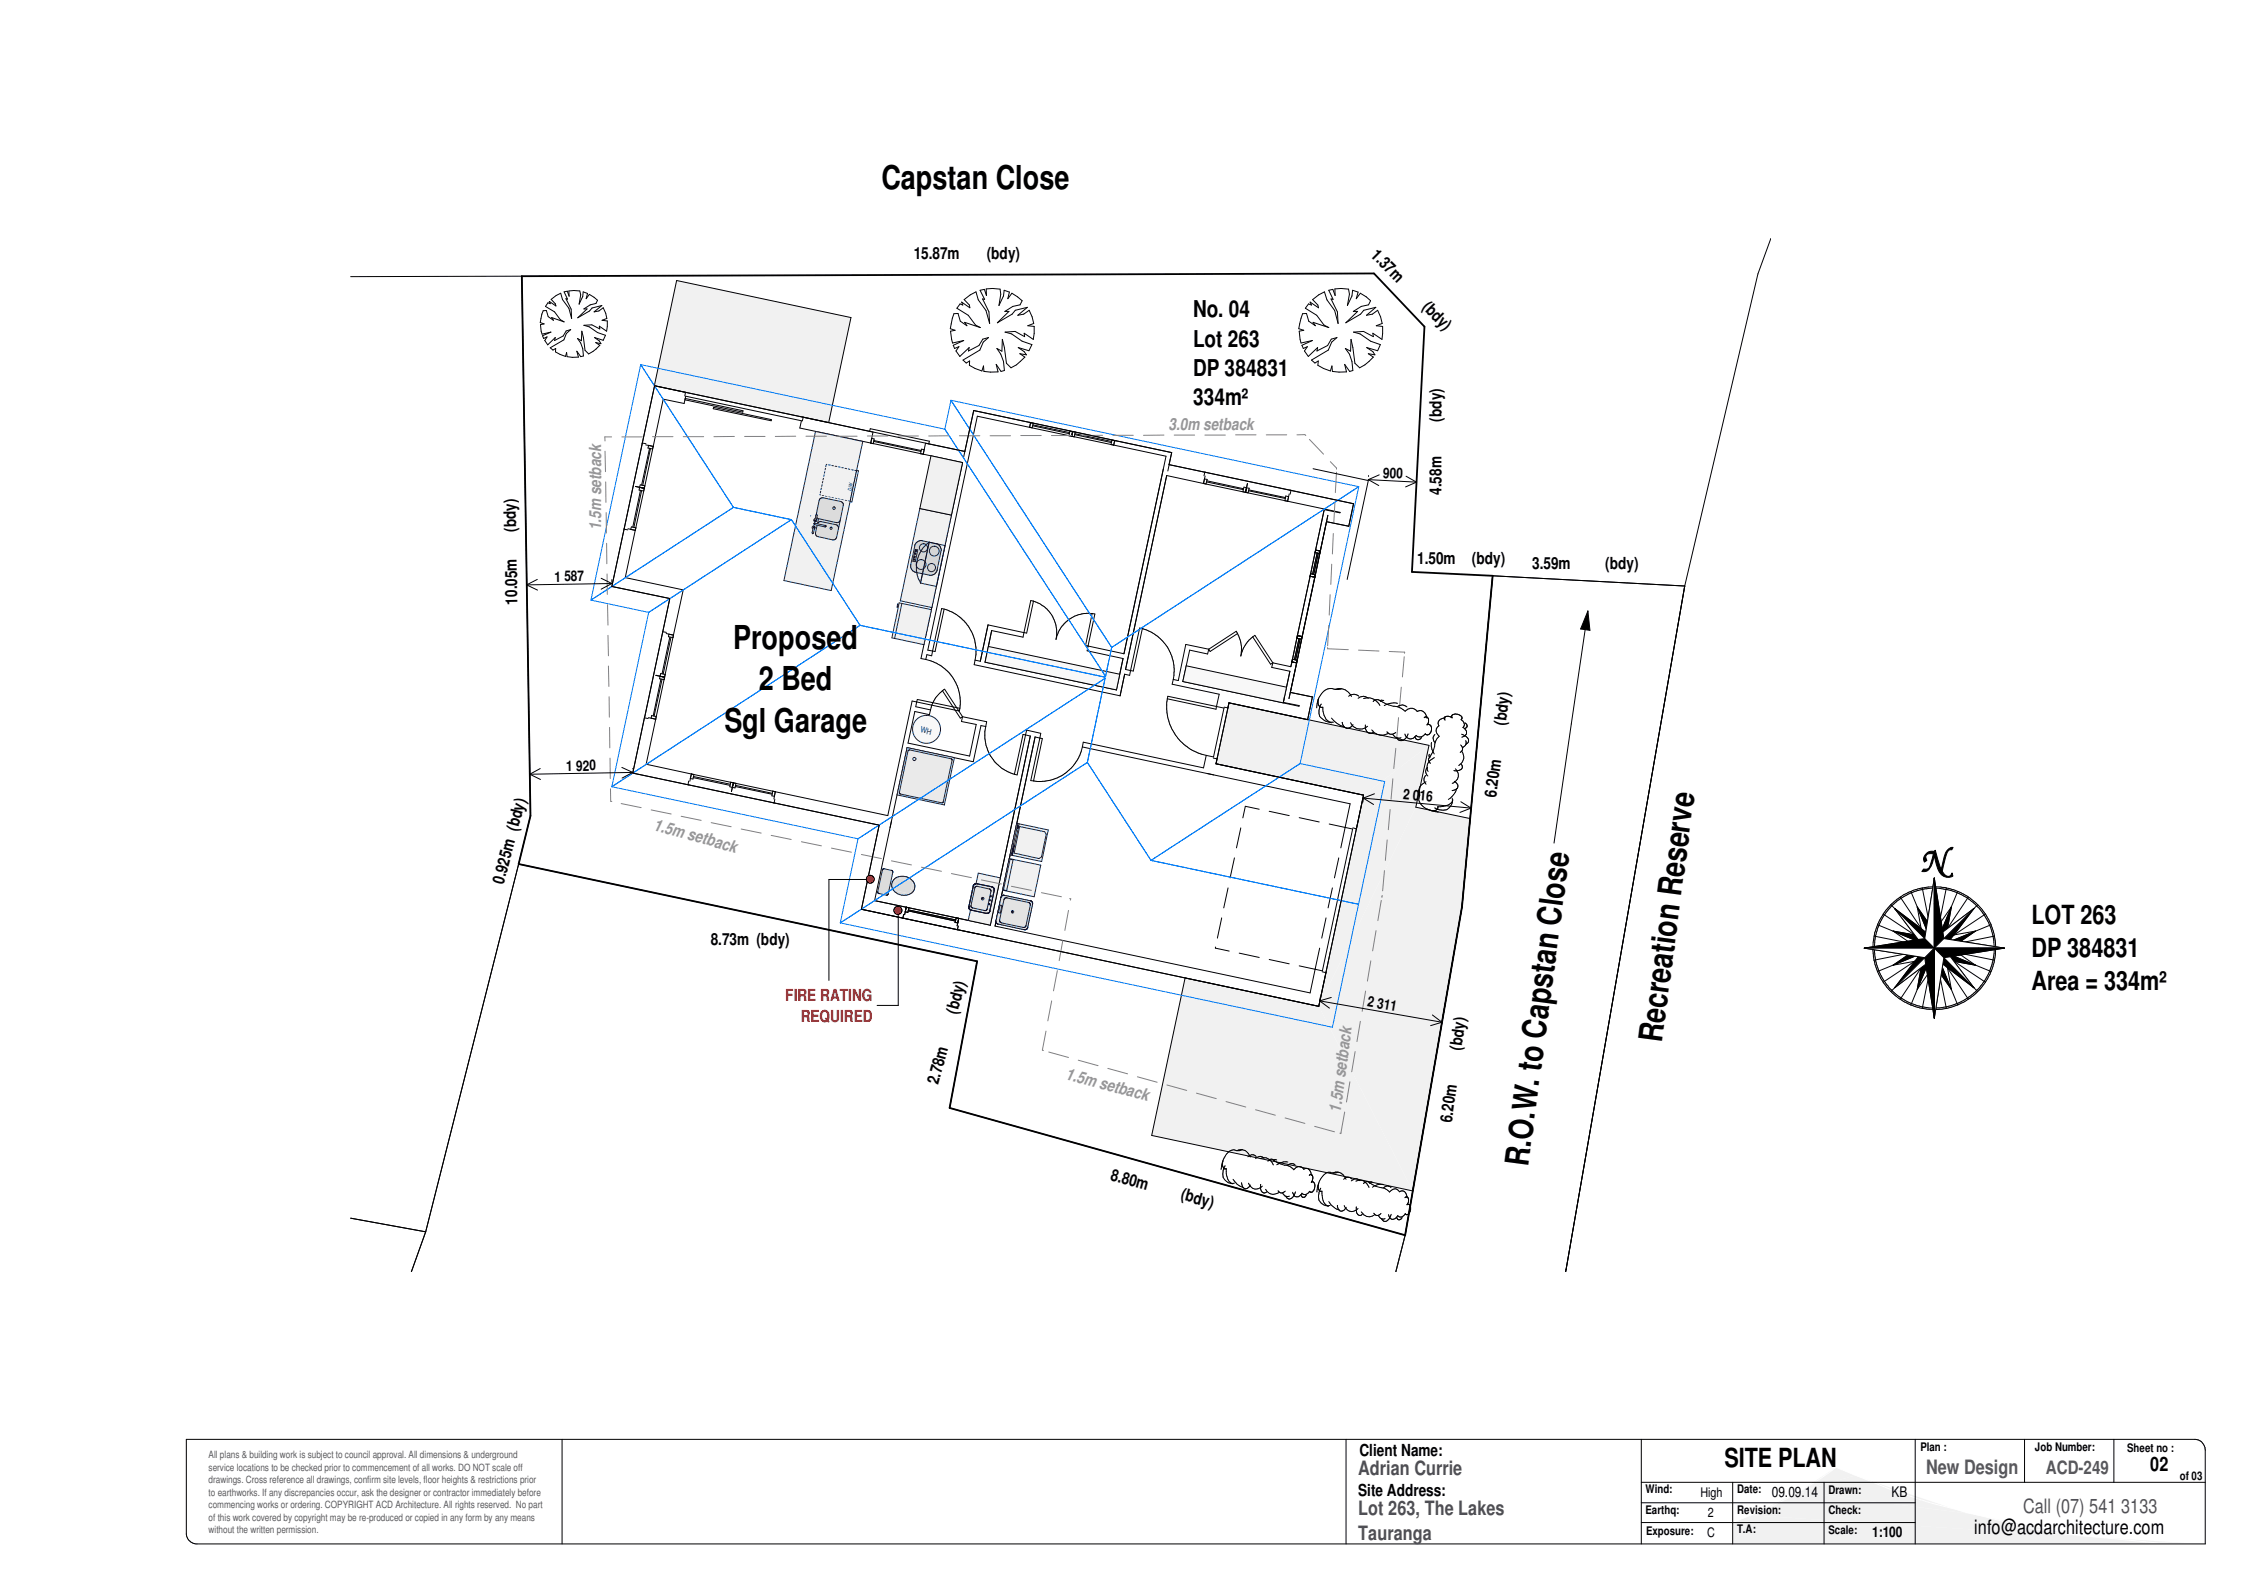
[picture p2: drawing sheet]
<svg xmlns="http://www.w3.org/2000/svg" width="420mm" height="297mm" viewBox="0 0 420 297" stroke-linecap="round" stroke-linejoin="round" font-family="sans-serif">
<defs><g id="words">
<text font-size="6.6" x="357.7" y="162.3">N</text>
<g font-size="6.1">
<text x="164.2" y="35.2">Capstan Close</text>
<text x="136.6" y="120.8">Proposed</text>
<text x="141.3" y="128.6">2 Bed</text>
<text x="134.9" y="136.3">Sgl Garage</text>
<text x="309.5" y="194.3" transform="rotate(-83 309.5 194.3)">Recreation Reserve</text>
<text x="284.6" y="217.4" transform="rotate(-83 284.6 217.4)">R.O.W. to Capstan Close</text>
</g>
<g font-size="4.9">
<text x="378.3" y="172">LOT 263</text>
<text x="378.3" y="178.3">DP 384831</text>
<text x="378.3" y="184.4">Area = 334m²</text>
<text x="321.2" y="273.3">SITE PLAN</text>
</g>
<g font-size="4.3">
<text x="222.2" y="59.1">No. 04</text>
<text x="222.2" y="64.6">Lot 263</text>
<text x="222.2" y="70">DP 384831</text>
<text x="222.2" y="75.4">334m²</text>
</g>
<g font-size="3.7" fill="#505050">
<text x="253" y="274.7">Adrian Currie</text>
<text x="253" y="282.1">Lot 263, The Lakes</text>
<text x="253" y="286.8">Tauranga</text>
</g>
<text font-size="3.7" fill="#585858" x="358.7" y="274.5">New Design</text>
<g font-size="3.7">
<text x="400.5" y="273.9">02</text>
<text x="367.7" y="285.7">info@acdarchitecture.com</text>
</g>
<text font-size="3.7" fill="#535353" x="376.8" y="281.8">Call (07) 541 3133</text>
<text font-size="3.4" fill="#585858" x="381" y="274.6">ACD-249</text>
<g font-size="3.1">
<text x="255.1" y="47.7" transform="rotate(45 255.1 47.7)">1.37m</text>
<text x="170.2" y="48.2">15.87m</text>
<text x="183.8" y="48.2">(bdy)</text>
<text x="264.7" y="57.3" transform="rotate(45 264.7 57.3)">(bdy)</text>
<text x="268.5" y="78.5" transform="rotate(-90 268.5 78.5)">(bdy)</text>
<text x="268.5" y="92.2" transform="rotate(-90 268.5 92.2)">4.58m</text>
<text x="96.1" y="99" transform="rotate(-91 96.1 99)">(bdy)</text>
<text x="263.9" y="104.9">1.50m</text>
<text x="274.1" y="104.9">(bdy)</text>
<text x="285.4" y="106">3.59m</text>
<text x="298.9" y="106">(bdy)</text>
<text x="96.4" y="112.6" transform="rotate(-91 96.4 112.6)">10.05m</text>
<text x="280.4" y="135.1" transform="rotate(-83 280.4 135.1)">(bdy)</text>
<text x="278.6" y="148.6" transform="rotate(-83 278.6 148.6)">6.20m</text>
<text x="93.8" y="164.8" transform="rotate(-75 93.8 164.8)">0.925m (bdy)</text>
<text x="132.4" y="175.9">8.73m (bdy)</text>
<text x="178.3" y="189" transform="rotate(-75 178.3 189)">(bdy)</text>
<text x="272.1" y="195.7" transform="rotate(-83 272.1 195.7)">(bdy)</text>
<text x="174.7" y="202.1" transform="rotate(-75 174.7 202.1)">2.78m</text>
<text x="270.4" y="209.2" transform="rotate(-83 270.4 209.2)">6.20m</text>
<text x="206.7" y="219.8" transform="rotate(15 206.7 219.8)">8.80m</text>
<text x="219.8" y="223.3" transform="rotate(15 219.8 223.3)">(bdy)</text>
<text x="253.2" y="271.2">Client Name:</text>
<text x="252.9" y="278.6">Site Address:</text>
</g>
<g font-size="3.1" fill="#969696">
<text x="217.6" y="80.1">3.0m setback</text>
<text x="112" y="98.7" transform="rotate(-90 112 98.7)">1.5m setback</text>
<text x="121.6" y="154.6" transform="rotate(15 121.6 154.6)">1.5m setback</text>
<text x="198.3" y="200.9" transform="rotate(15 198.3 200.9)">1.5m setback</text>
<text x="249.7" y="207.2" transform="rotate(-83 249.7 207.2)">1.5m setback</text>
</g>
<g font-size="3.1" fill="#f00">
<text x="146.3" y="186.4">FIRE RATING</text>
<text x="149.1" y="190.3">REQUIRED</text>
</g>
<g font-size="2.7">
<text x="257.5" y="88.9" transform="rotate(3 257.5 88.9)">900</text>
<text x="103.2" y="108.3" transform="rotate(-1 103.2 108.3)">1</text>
<text x="105.1" y="108.3" transform="rotate(-1 105.1 108.3)">587</text>
<text x="105.4" y="143.6" transform="rotate(-1 105.4 143.6)">1</text>
<text x="107.3" y="143.5" transform="rotate(-1 107.3 143.5)">920</text>
<text x="261.3" y="148.8" transform="rotate(5 261.3 148.8)">2</text>
<text x="263.1" y="149" transform="rotate(5 263.1 149)">016</text>
<text x="254.5" y="187.4" transform="rotate(10 254.5 187.4)">2</text>
<text x="256.4" y="187.7" transform="rotate(10 256.4 187.7)">311</text>
<text x="330" y="278.7">09.09.14</text>
<text x="352.3" y="278.8">KB</text>
<text x="348.7" y="286.2">1:100</text>
</g>
<g font-size="2.5">
<text x="316.7" y="278.8">High</text>
<text x="318" y="286.3">C</text>
<text x="318.1" y="282.5">2</text>
</g>
<g font-size="2.2">
<text x="357.7" y="270.2">Plan :</text>
<text x="379" y="270.2">Job Number:</text>
<text x="396.2" y="270.4">Sheet no :</text>
<text x="406" y="275.5">of 03</text>
<text x="306.5" y="281.9">Earthq:</text>
<text x="306.5" y="278">Wind:</text>
<text x="323.5" y="278">Date:</text>
<text x="323.5" y="281.9">Revision:</text>
<text x="340.5" y="278.2">Drawn:</text>
<text x="340.6" y="281.9">Check:</text>
<text x="306.6" y="285.8">Exposure:</text>
<text x="323.5" y="285.5">T.A:</text>
<text x="340.6" y="285.6">Scale:</text>
</g>
<g font-size="1.9" fill="#595959">
<text x="38.9" y="271.6">All plans &amp; building work is subject to council approval. All dimensions &amp; underground</text>
<text x="38.9" y="273.9">service locations to be checked prior to commencement of all works. DO NOT scale off</text>
<text x="38.9" y="276.2">drawings. Cross reference all drawings, confirm site levels, floor heights &amp; restrictions prior</text>
<text x="38.9" y="278.6">to earthworks. If any discrepancies occur, ask the designer or contractor immediately before</text>
<text x="38.9" y="280.9">commencing works or ordering. COPYRIGHT ACD Architecture. All rights reserved. No part</text>
<text x="38.9" y="283.2">of this work covered by copyright may be re-produced or copied in any form by any means</text>
<text x="38.9" y="285.5">without the written permission.</text>
</g>
<text font-size="1.5" fill="#000080" x="171.4" y="136.4" transform="rotate(12 171.4 136.4)">WH</text>
<text font-size=".9" fill="#000080" x="158.6" y="91.4" transform="rotate(-78 158.6 91.4)">D/W</text>
</g></defs>
<path d="M144.6 273.6h71.4v9.7h-71.4z" fill="none" stroke="#fff" stroke-width=".19"/>
<g fill="#f1f1f1">
<path d="M322.7 283.5l3.5-1.3-3.5 5.3z"/>
<path d="M334.9 277.9l10.5-3.1 20.8 7z"/>
<path d="M326.2 282.2l8.7-4.3 31.3 3.9 21.6 4.3z"/>
<path d="M326.2 282.2l83.5 5.3z"/>
<path d="M326.2 282.2l83.4 5.3h-86.9z"/>
<path d="M334.9 277.9l7.1-4.6 3.4 1.5z"/>
</g>
<path d="M13.1 268.1h18.6v18.6h-18.6zM322.7 283.5l7.1-2.9 3-1.5 4.4-2.5 4.8-3.3 10.3 4.2 5.5 1.9 19.2 5 7.5 1.3 17.4 1.7 8.8 .1h-88z" fill="none" stroke="#fff" stroke-width=".19"/>
<g fill="none" stroke="#000" stroke-width=".19">
<path d="M349 174.3l11.2 2.3M349.7 172.2l10.5 4.4M350.7 170.2l9.5 6.4M352.2 168.5l8 8.1M352.6 173.4l4 1.7 .6-.1-.6-.9M352.6 173.4l4 .7M352.6 173.4l3.3 2.3-4 .9M353.9 167l6.3 9.6M355.9 166l4.3 10.6M356.6 174.1l-3.7-4.9 5.7 4.4-.1 1.2M358 165.4l2.2 11.2M358.5 174.8l1.7-11.3v13.1"/>
<path d="M358.5 174.8l-11.3 1.8h13M359 171.7l-.3 1.2M360.2 168.3l-.8 4-2.3-3.4 .7 4M360.2 165.1a10.5 10.5 0 0 0-5.2 1.3 11.4 11.4 0 0 0-4.2 3.7l-.7 1.2-.6 1.4a9.1 9.1 0 0 0-.7 3.9M34.7 268.1h374.2a1.94 1.94 0 0 1 1.8 1.9v17.5h-374.2a2.01 2.01 0 0 1-1.8-1.8zM322.7 276.1v11.4M339.7 276.1v11.4M356.7 268.1v19.4"/>
<circle cx="360.2" cy="176.6" r="11.2"/>
</g>
<path d="M347.2 176.6l11.3-1.8 1.7 1.8zM352.6 173.4l4 .7 .6 .9-.6 .1zM352.9 169.2l5.7 4.4-.1 1.2zM357.1 168.9l1.9 2.8-.3 1.2z" fill="#000"/>
<path d="M352.9 169.2l5.6 5.6-1.3 .2z" fill="#fff"/>
<path d="M352.9 169.2l5.6 5.6-1.3 .2z" fill="none" stroke="#000" stroke-width=".19"/>
<path d="M360.2 163.5v13.1l-1.7-1.8z" fill="#fff"/>
<g fill="none" stroke="#000" stroke-width=".19">
<path d="M360.2 163.5l-1.7 11.3 1.7 1.8M360.2 163.5v13.1M360.2 163.5l1.8 11.3M360.2 168.3l.9 4 2.3-3.4M360.2 165.1l1.1 .1a11.6 11.6 0 0 1 6.6 2.9l1.9 2.1M362 174.8l11.3 1.8h-13.1M362.5 165.4l-2.3 11.2M362.7 172.9l4.9-3.7-4.3 5.8-1.3-.2M363.4 168.9l-1.7 4.1 .2 .6 .8-.7M363.4 168.9l-.7 4M363.9 175l4-1.6-2.7 1.9zM364.6 166l-4.4 10.6"/>
<path d="M366.6 167l-6.4 9.6M367.9 173.4l-3.3 2.3 3.9 .9M367.9 173.4l-4 .7M368.3 168.5l-8.1 8.1M369.8 170.2l-9.6 6.4M369.8 170.2l1.2 2.5a10.4 10.4 0 0 1 .7 3.9M370.8 172.2l-10.6 4.4M371.5 174.3l-11.3 2.3"/>
</g>
<path d="M360.2 163.5l1.8 11.3-1.8 1.8zM363.4 168.9l-.7 4-.8 .7-.2-.6zM367.6 169.2l-4.3 5.8-1.3-.2zM363.9 175l4-1.6-2.7 1.9z" fill="#000"/>
<path d="M361.9 173.6l5.7-4.4-5.6 5.6z" fill="#fff"/>
<path d="M361.9 173.6l5.7-4.4-5.6 5.6z" fill="none" stroke="#000" stroke-width=".19"/>
<path d="M360.2 176.6l1.8-1.8 11.3 1.8z" fill="#fff"/>
<g fill="none" stroke="#000" stroke-width=".19">
<path d="M360.2 176.6l1.8-1.8 11.3 1.8M360.2 176.6h13.1M360.2 176.6v13l1.8-11.2M360.2 176.6l11.3 2.2M360.2 176.6l2.3 11.2M360.2 176.6l8.1 8.1M360.2 176.6l9.6 6.3M360.2 176.6l10.6 4.3M360.2 176.6l6.4 9.5M360.2 176.6l4.4 10.6M362 178.4l-.1 1.2 5.7 4.3-3.7-4.9M363.9 179l-.6-.8 .5-.1 4.1 1.6"/>
<path d="M363.9 179l4 .7M368.5 176.6l-3.9 .8 3.3 2.3M371.7 176.6l-.3 2.7a12.5 12.5 0 0 1-2.6 4.9 13.8 13.8 0 0 1-3.2 2.5l-2.8 1-2.6 .3M373.3 176.6l-11.3 1.8M361.8 180.2l1.6 4-1.9-2.7zM362.7 180.2l.7 4M363.4 184.2l-2.3-3.3-.9 4"/>
</g>
<path d="M363.3 178.2l.5-.1 4.1 1.6-4-.7zM360.2 176.6h13.1l-11.3 1.8zM361.8 180.2l1.6 4-1.9-2.7zM362 178.4l5.6 5.5-5.7-4.3z" fill="#000"/>
<path d="M362 178.4l1.3-.2 4.3 5.7z" fill="#fff"/>
<path d="M362 178.4l1.3-.2 4.3 5.7z" fill="none" stroke="#000" stroke-width=".19"/>
<path d="M360.2 176.6l1.8 1.8-1.8 11.2z" fill="#fff"/>
<g fill="none" stroke="#000" stroke-width=".19">
<path d="M348.8 176.6l.2 2.3M349 178.9a11.9 11.9 0 0 0 2.7 5.3l.8 .8a11.1 11.1 0 0 0 5 2.7l2.7 .3M351.9 176.6l4 .8-3.3 2.3M356.6 178.1l-1.3-.2-2.7 1.8M356.6 179l-4 .7M358.5 178.4l1.7 11.2M358.5 178.4l-1.3-.2-4.3 5.7 4.9-3.7M360.2 176.6l1.8 1.8-1.8 11.2M360.2 176.6v13M360.2 176.6h-13l11.3 1.8M360.2 176.6l-2.2 11.2M360.2 176.6l-11.2 2.2"/>
<path d="M360.2 176.6l-8 8.1M360.2 176.6l-6.3 9.5M360.2 176.6l-4.3 10.6M360.2 176.6l-9.5 6.3M360.2 176.6l-10.5 4.3M357.1 184.2l2.3-3.3 .8 4M357.8 180.2l.8-.6 .2 .6-1.7 4M357.8 180.2l-.7 4"/>
</g>
<path d="M352.6 179.7l2.7-1.8 1.3 .2zM357.2 178.2l1.3 .2-5.6 5.5zM357.8 180.2l.8-.6 .2 .6-1.7 4zM360.2 176.6v13l-1.7-11.2z" fill="#000"/>
<path d="M352.9 183.9l5.6-5.5 .1 1.2z" fill="#fff"/>
<path d="M352.9 183.9l5.6-5.5 .1 1.2z" fill="none" stroke="#000" stroke-width=".19"/>
<path d="M347.2 176.6h13l-1.7 1.8z" fill="#fff"/>
<path d="M347.2 176.6h13l-1.7 1.8z" fill="none" stroke="#000" stroke-width=".19"/>
<g fill="#f1f1f1">
<path d="M253.9 148.1l12.2-9.3-2.4 11.5-18.1 37.1z"/>
<path d="M220.7 182.1l24.9 5.3 17.5 34.4-48.6-10.3z"/>
<path d="M228.9 130.9l37.2 7.9-12.2 9.3-27.4-5.9z"/>
<path d="M263.7 150.3l10.1 2.1-1.5 16.5-9.2 52.9-17.5-34.4z" fill-rule="evenodd"/>
</g>
<path d="M228.9 130.9l37.2 7.9-2.4 11.5 10.1 2.1-1.5 16.5-9.2 52.9-48.6-10.3 6.2-29.4 24.9 5.3 8.3-39.3-27.4-5.9z" fill="none" stroke="#000" stroke-width=".19"/>
<path d="M126 52.2l32.5 6.9-4.2 19.6-32.4-6.9z" fill="#f1f1f1"/>
<g fill="none" stroke="#000" stroke-width=".19">
<path d="M126 52.2l32.5 6.9-4.2 19.6-32.4-6.9zM121.9 71.8l-2.3 10.9M127.6 74.2l10.8 2.3-.1 .3-10.7-2.3zM127.7 73.1l-.2 .6M132.9 75.9l10.8 2.2-.1 .3-10.8-2.3zM149.4 77.6l13.2 2.9-.4 2M149.6 77.7l-.2 .7M191.8 78.7h.1M191.9 78.7l-.1 .9M191.9 78.7l.5 .1-.2 .9-.4-.1zM192.3 79.3l6.9 1.5M192.4 79.1l6.8 1.5"/>
<path d="M116.2 98.6l.7 .1M117 98.5l1.3 .3M117.6 98.1l.8 .2-.1 .5-.8-.2zM118.3 98.8l-1.9 8.8 10.8 2.3-1.8 8.4M118.4 90.6l1.6 .3M119.1 90.8l-.1 .5 .9 .1 .1-.5M119.1 90.8l.9 .1M119.1 90.8l.1-.5 .9 .2-.1 .4M119.3 91.3l-1.5 6.9M119.5 91.4l-1.4 6.8M120 90.9l-1.7 7.9M120 90.9h.1"/>
<path d="M120.3 82.8l1.4 .3M120.3 82.6l-.7-.1-5.7 26.7 10.8 2.3-4.7 22.2 .7 .1M120.8 82.9l.9 .2-.2 .5-.8-.2zM121 83.5l-1.5 6.8M121.1 83.5l-1.4 6.9M162 80.3l.1-.5 11 2.4-.1 .5M162.3 81.7h.5l-.2 .9-.4-.1zM162.7 82.2l8.8 1.9M162.8 82l8.8 1.9M171.6 83.7h.5l-.2 .9-.5-.1zM171.9 84.6l-22.9-4.9 .3-1.3-21.6-4.6-.3 1.3-3.9-.8-3.5 16.6M171.9 84.6l7.4 1.5-7.8 36.5 .9 .2"/>
<path d="M179.7 84.1l-7.3-1.6-.5 2.1M199.3 80.3l1 .2-.2 .9-1-.2zM199.6 81.2h.1M199.8 80.3l-18.5-3.8-1.9 8.8M199.8 80.3l-.2 .9M199.8 80.4l-.2 .8M199.8 80.3l8 1.8M199.8 80.3h.1M200.1 80.9l6.9 1.5M200.2 80.8l6.8 1.4M207.1 82h.5l-.2 .9-.5-.1zM207.6 82l10.6 2.3-.7 3.4"/>
<path d="M217.7 86.5l22.7 4.8-.1 .7M224.1 90l25.5 5.4-3-.5-1.6 7.5M224.1 90l-6.8-1.4-7.7 36.1 1 .2M224.3 89.2l.5 .1-.2 .8-.5-.1zM224.4 87.9l-.2 .7M224.4 88.6l-.3 1.4M224.7 89.7l6.9 1.5M224.7 89.5l6.9 1.5M232 91.7h.1M232.1 90.8l-.4-.1-.2 .9 .5 .1M232.1 90.8l-.1 .9M232.1 90.8l.6 .1-.3 .9-.4-.1"/>
<path d="M232.3 90.1l-.3 1.6M232.3 90.1h.1M232.5 91.4l6.9 1.4M232.6 91.2l6.8 1.5M239.5 92.4l.5 .1-.2 .8h-.5zM240.1 92l-.3 1.3M240.2 91.3l11.9 2.5-.9 4.2-4.2-.8M247.3 96l-2.4 11.5M123.4 117.6l.7 .2M124.1 118l1.3 .3M124.6 118.1l.8 .2-.1 .4-.8-.1zM124.7 118.7l-1.4 6.8"/>
<path d="M125 118.7l-1.5 6.8M125.4 118.3l-5.1 24 8.5 1.8M175.8 113.4l-1.7 7.9-.4-.1M190.7 117.8l-6.7-1.4-1.4 6.7-1-.2M190.7 117.8l-.2 .9-5.8-1.3-1.2 5.9 24.4 5.2 1.3-5.9-6.7-1.4 .1-.9M192.5 111.9l-1.3 6-.5-.1M203.4 114.3h.5l-1.3 6M203.4 114.3l-1.2 5.9 .4 .1M203.4 114.3a6.1 6.1 0 0 0-6.7 4.8 6.1 6.1 0 0 0-1-4.8 6.2 6.2 0 0 0-3.7-2.5l-1.3 6M212.8 117.1l-.6-.1-1.6 7.9M212.8 117.1l-1.7 7.9-.5-.1M212.8 117.1a8.1 8.1 0 0 1 5.7 9.4"/>
<path d="M230.5 118l-5.1 3.3-.3-.4M233.3 118.6l3.3 5.1 .5-.3M241.6 118.4l.9 .2M241.6 118.4l-1 4.9M241.6 118.4l.9 .1-.1 .5-.9-.1zM241.9 119l-.8 3.9M242.1 119l-.8 3.9M242.5 118.6l-1 4.8M244 107.3l-2.4 11.1M244 107.3l.9 .2M244.1 106.8l.8 .2-.1 .5-.8-.2zM244.9 107.5l-2.4 11.1"/>
<path d="M245 102.4l.9 .2M245 102.4l-1 4.9M245 102.4l.9 .2-.1 .5-.9-.2zM245.3 103l-.8 3.9M245.5 103l-.8 3.9M120 133.5l-2.2 10.5 45.9 9.7-3.3 15.6 7.9 1.7M120.8 133.6l1.3 .3M121.4 133.3l.8 .1-.1 .5-.8-.2zM122.2 125.8l1.6 .3M122.9 125.9l-.1 .5 .9 .2 .1-.5M122.9 125.9l.9 .2M122.9 125.9l.2-.5 .8 .2-.1 .5"/>
<path d="M123.1 126.4l-1.4 6.9M123.3 126.5l-1.5 6.8M123.8 126.1h.1M170.7 130.7l-.8-.1-4.6 21.3-36.5-7.8M170.7 130.7l-.2 .9 2.8 .6M170.7 130.7l.1-.4 8 1.6M172.4 122.8a8.1 8.1 0 0 1 6.3 9.6l-8-1.7M173.3 132.2l-.2 .9-2.7-.6-1.3 5.9 11.5 2.4 1.2-5.9-2.7-.5 .2-.9M173.3 132.2a5.9 5.9 0 0 1 2.6-3.8l3.4 5.1M173.7 121.2l-.2 .9-.9-.2-.2 .9M173.7 121.2l1.7-7.9a8.1 8.1 0 0 1 6.4 7.3l-.2 2.3M175.5 128.6l3.3 5.1 .5-.2"/>
<path d="M179.3 133.5l4.5 .9-.2 .9M181.6 122.9l-.2 .9 27.2 5.8 .9-4 .9 .2 .2-.9M183.6 135.3l-.9-.2-1.4 6.8-12.4-2.7-6 28.5 5.9 1.3M183.6 135.3a7.5 7.5 0 0 0 .9 5.5 8 8 0 0 0 4.1 3.3l.8 .2 1.6-7.4M191 136.9l.9 .2-7.5 35.2-5.8-1.3M191 136.9l.2-.9 2.6 .6-.1 .9M191 136.9l-.5-.1-1.6 7.4M193.7 137.5l-.9-.3-7.5 35.3 58.7 12.4 .9-4.4M193.7 137.5l-1.7 7.9a8.2 8.2 0 0 0 6.7-1.6l.9-.8 .8-1.1a6.8 6.8 0 0 0 1.2-2.8M193.7 137.5h.4l-1.6 8M201.6 139.1l49.8 10.6-.9 4.4M201.6 139.1l.1-.9 22.4 4.8 .6-2.3"/>
<path d="M202.6 120.3l6.7 1.5 7.9-36.8-35.2-7.5-9.2 43.6 .9 .1M217.5 129.7l10.5 2.2-2 9.1-2.2-.5a9.2 9.2 0 0 1-4.9-3.6l-.6-1.1a9 9 0 0 1-1-3.1v-1.8zM218.5 126.5l-.2 .9 8.8 1.9-.6 2.8-9.1-2M225.1 120.9l-.2 .9-3.3-.7-1.3 5.8 21.6 4.6 .1-.1-3-.6 1.2-5.8-3.4-.7 .3-.9M225.1 120.9l-4.3-.9-1.4 6.7-.9-.2M225.1 120.9l5.1-3.3 .2 .2a6.7 6.7 0 0 1 .8 3.7l-.1 .7a6.2 6.2 0 0 1 2.6-3.9l3.4 5.1M228 131.7l.7 .1M240.3 128.9l4.1 .9-.9 4.2-14.6-3.1-.3 1.1M240.6 123.3l-.2 .9-3.3-.8M240.6 123.3l.9 .1M240.7 122.8l.8 .1v.5l-.9-.1zM241.5 123.4l-1.4 6.7"/>
<path d="M128.3 145.5l-.2 .6M128.8 144.1l-.3 1.4M128.8 144.1l.4 .1-.1 .9-.5-.1zM129.1 144.8l6.9 1.5M129.1 144.6l6.9 1.4M136.6 145.8l-.3 1.6M136.6 145.8l.5 .1-.2 .8-.5-.1M136.6 145.8l-.2 .8M136.6 145.8h.1M136.6 145.8l-.5-.1-.2 .8 .5 .1M136.9 146.5l6.9 1.4M137 146.3l6.8 1.4"/>
<path d="M143.9 147.3l.5 .1-.2 .9-.4-.1zM144.3 148.8l-.1 .7M144.4 147.4l-.3 1.4M226 141.2l.6 .1M226.7 141.1l-.2 1.1 27.4 5.9-1.3 6.4M229.9 159.8l-.8 3.7M231.1 154.2l-.8 3.7M234.5 150.7l-2.6-.5-.4 2.1M236.4 151.1l3.7 .8M242 152.3l3.7 .8M247.6 153.5l2.9 .6M249.3 159.8l-.8 3.7"/>
<path d="M250.5 154.1l-.8 3.8M250.5 154.1l1.4 .3-5.6 26.4-1.4-.3M252 154.2l.6 .1M168.3 170.3l-.2 .7 10.2 2.1 .2-.6M168.8 169l-.3 1.3M168.8 169l9.8 2M168.8 169l.5 .1-.2 .8-.5-.1zM169.2 169.6l8.8 1.9M169.2 169.5l8.8 1.8M178.1 170.9l.5 .1-.2 .9-.5-.1zM178.1 173.1l67.5 14.3 1.4-6.5M178.6 171l-.3 1.4"/>
<path d="M226.4 176.4l-.1 .2 2.6 .5M227.5 170.9l-.8 3.8M228.7 165.4l-.8 3.7M230.8 177.5l3.7 .8M236.4 178.7l3.7 .8M242 179.9l2.9 .6M245.8 176.6l-.9 3.9M247 170.9l-.8 3.8M248.1 165.4l-.8 3.7M246.2 181l.8 .1"/>
</g>
<path d="M184.1 120.4l24.4 5.2-.6 2.9-24.4-5.2z" fill="#f8f8f8"/>
<path d="M216.7 87.4l-7.4 34.4M217.3 88.6l-7.7 36.1M184 116.4l-1.4 6.7M184.7 117.4l-1.2 5.9 24.4 5.2 1.3-5.9M184.1 120.4l24.4 5.2M209.5 125.6l-.9 4" fill="none" stroke="#000" stroke-width=".19"/>
<circle cx="172.6" cy="135.9" r="2.62" fill="#f8f8f8"/>
<circle cx="172.6" cy="135.8" r="2.6" fill="none" stroke="#000080" stroke-width=".19"/>
<path d="M168.9 139.2l8.8 1.9-1.8 8.8-8.8-1.9z" fill="#eaeaea"/>
<path d="M168.9 139.2l8.8 1.9-1.8 8.8-8.8-1.9zM169.2 139.7h.2l7.9 1.7-1.6 8-.2 .1-7.9-1.6-.1-.2zM169.3 139.7h.1M175.6 149.4v.1M177.2 141.3h.1M177.2 141.4h.1M177.3 141.4h.1" fill="none" stroke="#000080" stroke-width=".19"/>
<circle cx="170.3" cy="141.4" r=".31" fill="#eaeaea"/>
<circle cx="170.3" cy="141.3" r=".29" fill="none" stroke="#000080" stroke-width=".19"/>
<path d="M182.2 162.6l4.1 .9-1.9 8.8-4.1-.9z" fill="#f1f1f1"/>
<g fill="none" stroke="#000" stroke-width=".19">
<path d="M191.9 137.1l-7.5 35.2-5.8-1.3M192.8 137.2l-7.5 35.3M160.4 169.3l7.9 1.7M162.9 167.7l5.9 1.3M168.3 170.3l-.2 .7 10.2 2.1 .2-.6M168.8 169l-.3 1.3M168.8 169l9.8 2M168.8 169l.5 .1-.2 .8-.5-.1zM169.2 169.6l8.8 1.9M169.2 169.5l8.8 1.8M178.1 170.9l.5 .1-.2 .9-.5-.1zM178.1 173.1l6.3 1.3"/>
<path d="M178.6 171l-.3 1.4"/>
</g>
<path d="M186.3 163.5l-4.1-.9-1.9 8.8" fill="none" stroke="#000080" stroke-width=".19"/>
<g fill="#e3e3e3">
<path d="M183.7 170.1l.7-.5-.2 .4z" fill-rule="evenodd"/>
<path d="M184.7 165.1l.4 .4 .1 .4z" fill-rule="evenodd"/>
<path d="M181.4 164.8l.6-.2-.7 .5z" fill-rule="evenodd"/>
<path d="M180.5 168.8l.4 .7-.4-.3z" fill-rule="evenodd"/>
<path d="M181.3 165.1l.7-.5 2.7 .5 .5 .8-.8 3.7-.7 .5-2.8-.6-.4-.7z" fill-rule="evenodd"/>
</g>
<path d="M180.5 168.8v.4l.5 .3M180.5 168.8h.1M181.3 165.1l.2-.5 .4-.1 2.8 .6M181.3 165.1l-.8 3.7M181.3 165.1h.1M181.6 164.6l-.1 .1M184.7 165.1l.4 .3 .1 .5M184.7 165.1h.1M185.2 165.9l-.8 3.9-.3 .2-.4 .1-2.8-.6M185.2 165.9h.1" fill="none" stroke="#000080" stroke-width=".19"/>
<path d="M182.8 167.3l.4-.2 .1 .2-.1 .3h-.3z" fill-rule="evenodd" fill="#e3e3e3"/>
<path d="M182.8 167.2h.4v.3h-.4z" fill="none" stroke="#000080" stroke-width=".19"/>
<circle cx="183.1" cy="167.4" r=".15" fill="#e3e3e3"/>
<path d="M182.9 167.2h.2v.2h-.2z" fill="none" stroke="#000080" stroke-width=".19"/>
<path d="M184.4 166.9l.2-.1 .1 .2-.2 .1z" fill-rule="evenodd" fill="#e3e3e3"/>
<path d="M184.4 166.8h.2v.2h-.2z" fill="none" stroke="#000080" stroke-width=".19"/>
<path d="M184.3 167.6h.2v.3l-.2-.1z" fill-rule="evenodd" fill="#e3e3e3"/>
<path d="M184.3 167.6h.2l-.1 .2z" fill="none" stroke="#000080" stroke-width=".19"/>
<path d="M184.1 168.4l.3-.1v.2l-.2 .1z" fill-rule="evenodd" fill="#e3e3e3"/>
<path d="M181 169l.2 .1M181 169l.1 .1M181.1 169.1l2.3 .5 .3-.1 .1-.2M181.6 165.2h.1M181.6 165.1v.1M183.8 169.3v.1M183.8 169.3h.1M184.1 168.3h.2v.2h-.2zM184.6 165.9h.1M184.6 165.9l-.2-.3-2.7-.5-.9 3.6 .2 .3M184.6 165.9l-.8 3.4" fill="none" stroke="#000080" stroke-width=".19"/>
<g fill="#dcdcdc">
<path d="M166 162.1h.2l.1 .4z" fill-rule="evenodd"/>
<path d="M165 166.7l.4-.2-.1 .2z" fill-rule="evenodd"/>
<path d="M163.5 166l.2 .4-.2-.1z" fill-rule="evenodd"/>
<path d="M164.3 162l.4-.2z" fill-rule="evenodd"/>
<path d="M164.3 162.1l.4-.3 1.3 .3 .3 .4-.9 4-.4 .2-1.3-.3-.2-.4z" fill-rule="evenodd"/>
</g>
<path d="M163.7 166.4l1.3 .3h.3l.1-.2M164.3 162.1l.2-.3h.2l1.4 .3 .2 .2-.9 4.2M164.3 162.1l-.8 3.9v.3l.3 .1M164.3 162.1h.1M164.4 161.9h.1M165.4 166.5h.1" fill="none" stroke="#000080" stroke-width=".19"/>
<g fill="#dcdcdc">
<path d="M166.9 163.4l3.1 .7-.5 2.4-3.1-.7z"/>
<path d="M170 164.1a1.55 1.55 0 0 1-.5 2.4z" fill-rule="evenodd"/>
<path d="M166.4 165.8l3.1 .7a2.56 2.56 0 0 1-3.1-.7z" fill-rule="evenodd"/>
<path d="M166.4 163.8l.5-.4-.5 2.4a1.55 1.55 0 0 1 0-2z" fill-rule="evenodd"/>
<path d="M166.9 163.4a2.56 2.56 0 0 1 3.1 .7z" fill-rule="evenodd"/>
</g>
<path d="M166.4 163.8a2.32 2.32 0 0 1 2.4-.5 2.32 2.32 0 0 1 1.6 1.9l-.1 .2a1.4 1.4 0 0 1-.9 1.1 2.29 2.29 0 0 1-3.3-1.8zM170 164.1h.1" fill="none" stroke="#000080" stroke-width=".19"/>
<path d="M151.9 80.3l8.8 1.9-1.2 5.4-8.8-1.9z" fill="#f1f1f1"/>
<path d="M150.7 85.7l1.2-5.4 8.8 1.9-1.2 5.4" fill="none" stroke="#000080" stroke-width=".19"/>
<path d="M167.2 112.5h.1l-.2 .6z" fill="#f1f1f1"/>
<path d="M167.2 112.5h.1l-.2 .6z" fill="none" stroke="#000080" stroke-width=".19"/>
<path d="M167.5 112.3l6 1.2-1.4 6.6-6-1.3z" fill="#f1f1f1"/>
<path d="M167.5 112.3l6 1.2-1.4 6.6-6-1.3zM168 112.4l-1.4 6.5" fill="none" stroke="#000080" stroke-width=".19"/>
<path d="M150.7 85.7l8.8 1.9-1.2 5.8-8.8-1.8z" fill="#f1f1f1"/>
<path d="M150.7 85.7l-1.2 5.9M159.5 87.6l-1.2 5.8" fill="none" stroke="#000080" stroke-width=".19"/>
<path d="M159.5 87.6l.4 .1-1.2 5.8-.4-.1z" fill="#fff"/>
<g fill="none" stroke="#000080" stroke-width=".19">
<path d="M152.7 92.1v.1h.1M152.9 91.5l-.1 .3M153 90.9l-.1 .3M153.1 92.3h.3M153.1 90.3l-.1 .3M153.2 89.7v.3M153.4 89.1l-.1 .3M153.5 88.4l-.1 .3M153.6 87.8l-.1 .3M153.7 92.4l.3 .1M153.7 87.2v.3M154 86.5l-.2 .4"/>
<path d="M154.3 86.6h.3M154.3 92.5l.3 .1M154.9 92.7l.3 .1M154.9 86.7h.3M155.5 86.8l.4 .1M155.6 92.8l.3 .1M156.2 92.9l.3 .1M156.2 87h.3M156.7 93l.4 .1M156.7 87.1h.3M157.4 93.2l.3 .1M157.4 87.2l.3 .1"/>
<path d="M158 93.3l.3 .1M158 87.3l.3 .1M158.6 87.5h.3M159.2 87.6l.3 .1M159.5 87.6l.4 .1-1.2 5.8-.4-.1z"/>
</g>
<path d="M171.3 94.7l5.9 1.2-3.6 17.3-5.9-1.3z" fill="#f1f1f1"/>
<path d="M171.3 94.7l5.9 1.2-3.6 17.3-5.9-1.3z" fill="none" stroke="#000080" stroke-width=".19"/>
<path d="M170.6 101.1a1.23 1.23 0 0 1 1.2-.4l2.5 .6a1.15 1.15 0 0 1 .9 1.4l-.7 3.5a1.19 1.19 0 0 1-1.4 .9l-2.6-.5a1.21 1.21 0 0 1-.9-1.4l.8-3.8z" fill-rule="evenodd" fill="#d5d5d5"/>
<path d="M170.5 106.6h.1M174.5 106.2l.7-3.5a1.2 1.2 0 0 0-.9-1.4l-2.5-.6a1.2 1.2 0 0 0-1.4 .9l-.8 3.9a1.27 1.27 0 0 0 .9 1.1M174.5 106.2l-.2 .4a1.2 1.2 0 0 1-1.2 .5l-2.6-.5M174.5 106.2h.1" fill="none" stroke="#000080" stroke-width=".19"/>
<path d="M170.4 103.1l.2-.1v.3h-.2z" fill-rule="evenodd" fill="#d5d5d5"/>
<path d="M170.4 103h.2l-.1 .2h-.1z" fill="none" stroke="#000080" stroke-width=".19"/>
<path d="M170.3 103.6l.2 .1v.2l-.2-.1z" fill-rule="evenodd" fill="#d5d5d5"/>
<circle cx="170.4" cy="103.7" r=".13" fill="none" stroke="#000080" stroke-width=".19"/>
<path d="M170.5 102.6l.2-.1 .1 .2-.3 .1z" fill-rule="evenodd" fill="#d5d5d5"/>
<path d="M170.5 102.5h.2v.2h-.2z" fill="none" stroke="#000080" stroke-width=".19"/>
<path d="M170.2 104.2l.2-.1v.3h-.2z" fill-rule="evenodd" fill="#d5d5d5"/>
<path d="M170.2 104.1h.1v.2h-.1zM170.5 102.3l.4 .1-.4 2.2-.5-.1z" fill="none" stroke="#000080" stroke-width=".19"/>
<circle cx="174" cy="102.7" r=".93" fill="#d5d5d5"/>
<circle cx="174" cy="102.6" r=".91" fill="none" stroke="#000080" stroke-width=".19"/>
<circle cx="172" cy="102.1" r=".77" fill="#d5d5d5"/>
<circle cx="172" cy="102" r=".76" fill="none" stroke="#000080" stroke-width=".19"/>
<circle cx="171.6" cy="105.2" r=".94" fill="#d5d5d5"/>
<circle cx="171.5" cy="105.1" r=".91" fill="none" stroke="#000080" stroke-width=".19"/>
<circle cx="173.5" cy="105.7" r=".76" fill="#d5d5d5"/>
<circle cx="173.5" cy="105.7" r=".75" fill="none" stroke="#000080" stroke-width=".19"/>
<g fill="#e3e3e3">
<path d="M191.9 167.8l.4 .3v.3z" fill-rule="evenodd"/>
<path d="M190.8 173.1l.6-.4-.3 .4z" fill-rule="evenodd"/>
<path d="M185.5 171.5l.4 .6-.4-.3z" fill-rule="evenodd"/>
<path d="M186.6 166.9l.5-.1-.7 .3z" fill-rule="evenodd"/>
<path d="M186.4 167.1l.7-.3 4.8 1 .4 .6-.9 4.3-.6 .4-4.9-1-.4-.6z" fill-rule="evenodd"/>
</g>
<path d="M185.7 172h.1M185.7 172l5.1 1.1h.4l.2-.4M186.4 167.1l.3-.3 .3-.1 5 1.1 .3 .2v.4l-.9 4.3M186.4 167.1l-.9 4.4 .2 .5M186.4 167.1h.1M186.6 166.8h.1M186.9 166.7l-.1 .1M191.3 173h.1M191.4 172.7h.1" fill="none" stroke="#000080" stroke-width=".19"/>
<g fill="#e3e3e3">
<path d="M191.9 167.8l.3 .1 .1 .5z" fill-rule="evenodd"/>
<path d="M190.8 173.1l.6-.4-.3 .4z" fill-rule="evenodd"/>
<path d="M185.5 171.5l.4 .6-.4-.3z" fill-rule="evenodd"/>
<path d="M186.6 166.9l.5-.1-.7 .3z" fill-rule="evenodd"/>
<path d="M186.4 167.1l.7-.3 4.8 1 .4 .6-.9 4.3-.6 .4-4.9-1-.4-.6z" fill-rule="evenodd"/>
</g>
<path d="M185.7 172h.1M185.7 172l5.1 1.1h.4l.2-.4M186.4 167.1l.3-.3 .3-.1 5.1 1.1 .2 .6-.9 4.3M186.4 167.1l-.9 4.4 .2 .5M186.4 167.1h.1M186.6 166.8h.1M186.9 166.7l-.1 .1M191.3 173h.1M191.4 172.7h.1M192.2 167.9h.1" fill="none" stroke="#000080" stroke-width=".19"/>
<path d="M188.5 169.7h.3l.1 .2-.1 .2-.4-.1z" fill-rule="evenodd" fill="#e3e3e3"/>
<path d="M188.4 169.6h.3v.4h-.3z" fill="none" stroke="#000080" stroke-width=".19"/>
<path d="M188.5 169.8h.3l-.1 .2-.2-.1z" fill-rule="evenodd" fill="#e3e3e3"/>
<g fill="none" stroke="#000080" stroke-width=".19">
<path d="M186.2 171.5v.1M186.3 168.6h.3l-.3 1.5-.3-.1zM187.4 167.2h-.1M187.5 167.2l-.4 .1-.1 .3-.8 3.7v.4l.3 .2 4.3 .8 .3-.3 .8-3.8M187.5 167.2h.1M187.5 167.2l4.2 .9M188.5 169.7h.2v.2h-.2zM190.8 172.7h.1M191 172.6h.1M191 172.5h.1M191.6 168.1l.3 .3v.2M191.8 168.3h.1"/>
<path d="M191.9 168.6h.1"/>
</g>
<path d="M149.5 91.6l8.8 1.8-1.6 7.8-8.8-1.9z" fill="#f1f1f1"/>
<path d="M149.5 91.6l-1.6 7.7M151 96.1h-.1M158.3 93.4l-1.6 7.8" fill="none" stroke="#000080" stroke-width=".19"/>
<path d="M152.6 95.8l3.9 .8-.3 1.9-4-.8z" fill="#dcdcdc"/>
<path d="M152.6 95.8l3.9 .8-.3 1.9-4-.8z" fill="none" stroke="#000080" stroke-width=".19"/>
<path d="M152.4 97.3l.5-.2 3 .7 .2 .3 .1 .4-.6 1.9-.5 .1-3-.6-.1-.2-.1-.5z" fill-rule="evenodd" fill="#dcdcdc"/>
<path d="M152.4 97.3l.5-.2 2.7 .6 .3 .1 .3 .4-.4 1.8-.4 .5h-.3l-2.7-.6a.59 .59 0 0 1-.5-.7z" fill="none" stroke="#000080" stroke-width=".19"/>
<path d="M152.6 93l.3-.2 .4-.1 3.3 .7a.67 .67 0 0 1 .4 .7l-.5 2.7-.3 .4-.5 .1-3.2-.7a.6 .6 0 0 1-.5-.7z" fill-rule="evenodd" fill="#dcdcdc"/>
<path d="M152.6 93l.3-.2 .4-.1 3.3 .7a.67 .67 0 0 1 .4 .7l-.5 2.7-.3 .4-.5 .1-3.4-.7-.3-.6z" fill="none" stroke="#000080" stroke-width=".19"/>
<circle cx="154.8" cy="98.4" r=".22" fill="#dcdcdc"/>
<path d="M154.6 98.2h.3v.3h-.3z" fill="none" stroke="#000080" stroke-width=".19"/>
<path d="M155.2 94.5l.3-.1 .1 .4-.1 .1h-.3z" fill-rule="evenodd" fill="#dcdcdc"/>
<path d="M155.2 94.5h.3v.3h-.3z" fill="none" stroke="#000080" stroke-width=".19"/>
<circle cx="151.9" cy="96.9" r=".32" fill="#dcdcdc"/>
<circle cx="151.8" cy="96.9" r=".29" fill="none" stroke="#000080" stroke-width=".19"/>
<path d="M151.3 98.1l.5-.1 .1 .4a.32 .32 0 0 1-.5 .2 .32 .32 0 0 1-.1-.5z" fill-rule="evenodd" fill="#dcdcdc"/>
<circle cx="151.5" cy="98.2" r=".29" fill="none" stroke="#000080" stroke-width=".19"/>
<circle cx="153.7" cy="98" r=".14" fill="#dcdcdc"/>
<path d="M153.6 97.9h.1v.1h-.1z" fill="none" stroke="#000080" stroke-width=".19"/>
<path d="M151.6 97.5l.2-.1 .1 .3h-.2z" fill-rule="evenodd" fill="#dcdcdc"/>
<path d="M151.6 97.4h.2v.2h-.2z" fill="none" stroke="#000080" stroke-width=".19"/>
<g fill="#dcdcdc">
<path d="M151.8 97.5l1.9 .4v.2l-2-.4z"/>
<path d="M151.6 97.5h.2l-.1 .2z" fill-rule="evenodd"/>
<path d="M153.7 97.9l.1 .1-.1 .1z" fill-rule="evenodd"/>
</g>
<path d="M151.6 97.6l.1 .1M151.6 97.5h.1M151.7 97.7l2 .4 .1-.1M151.7 97.7v-.2h.1l1.9 .4M153.7 97.9h.1M153.7 97.9l.1 .1M153.7 98.1h.1M153.8 98h.1" fill="none" stroke="#000080" stroke-width=".19"/>
<g fill="#dcdcdc">
<path d="M151.5 98.2h.2v.1z" fill-rule="evenodd"/>
<path d="M151.5 98.3h.2l-.2 1-.2 .1-.1-.2z" fill-rule="evenodd"/>
</g>
<path d="M151.5 98.2h.1l.1 .1-.2 1-.2 .1-.1-.2zM151.7 98.2h.1M151.7 98.3h.1" fill="none" stroke="#000080" stroke-width=".19"/>
<g fill="#dcdcdc">
<path d="M151.8 96.9l.2 .1h-.2z" fill-rule="evenodd"/>
<path d="M152.1 95.8l.1 .2-.2 .9h-.2z" fill-rule="evenodd"/>
</g>
<path d="M151.8 96.9h.1M152 95.9l.1-.1 .1 .2-.2 .9-.2 .1z" fill="none" stroke="#000080" stroke-width=".19"/>
<path d="M173.4 84.9l5.9 1.2-2.1 9.8-5.9-1.2z" fill="#f1f1f1"/>
<path d="M173.4 84.9l5.9 1.2-2.1 9.8-5.9-1.2z" fill="none" stroke="#000" stroke-width=".19"/>
<path d="M147.9 99.3l8.8 1.9-1.9 8.8-8.8-1.9z" fill="#f1f1f1"/>
<path d="M147.9 99.3l-1.9 8.8 8.8 1.9 1.9-8.8" fill="none" stroke="#000080" stroke-width=".19"/>
<path d="M187.9 159.9l5.9 1.2-1.2 5.9-5.9-1.2z" fill="#f1f1f1"/>
<path d="M187.9 159.9l5.9 1.2-1.2 5.9-5.9-1.2zM188.1 160l.6 .1-1.2 5.8-.6-.2z" fill="none" stroke="#000080" stroke-width=".19"/>
<path d="M189.3 153.3l5.9 1.3-1.2 5.8-5.9-1.2z" fill="#f1f1f1"/>
<g fill="none" stroke="#000080" stroke-width=".19">
<path d="M188.6 158.4v.1M188.6 158.5l.1 .1M188.6 158.8l-.1 .2M188.6 158.4v.2M188.6 158.4h.1M188.6 158.5h.1M188.6 158.8l-.1 .1 .1 .1M188.7 158.2h.1M188.8 158l-.1 .2v-.2h.1M188.8 157.6v.1M188.9 157.6l-.2 .1h.1M189.3 153.3l5.9 1.3-1.2 5.8-5.9-1.2z"/>
<path d="M189.5 154.2h.1M189.6 153.4l-1.3 5.9M189.6 153.8h.1M189.6 154.1h.1M189.6 153.8h-.1v.5l.1-.5M189.8 153.4l-1.3 5.9M189.9 153.9l4.7 1 .2 .5-.8 4.2-.5 .3-4.6-1z"/>
</g>
<path d="M220.9 124l18.7 4-.6 2.9-18.7-4z" fill="#f8f8f8"/>
<g fill="none" stroke="#000" stroke-width=".19">
<path d="M65.3 51.5l31.9-.1 1.6 100.5-2.2 9M102.6 55.8l1-.8 .8-.4 .4 1.2 1.1 1.6 .6 1.9-.1-1.7-1-2 .3 .1-.6-1.3 .6-.2 .3 1-.1-1h2.1l.2 .7-.3 1.7 .6-1.4 .1-.8 .8 .3-.2 .9 .6-.8 1.5 1.1-.3 .6-1.1 .3-1.2 .7h.6l-1.7 1.7 2.2-1.3 .5-.5 1.8-.5-1.5 1.2 .9-.2 .8-.6 .5 1 .2 1-.9 .3 1 .2-.1 1.9-1.4-1 .1 .6-1.5-.8-1.5 .1 1.1 .3 1.5 1 1.5 .5-.5 1-1.6-.5 .9 .6 .3 .5-1-.2 .8 .5-.7 .7-1.4 .9-.6-.7-.3-2.3-.3-1.2-.1 1.8-.7-.5 .6 .9 .3 1 .2 1.4-.5 .1-.8-1 .3 1.1-2.1-.1-.1-.7-.2 .7-1.8-.9v-.6l-.5 .3-.5-.4 2.5-1.5 .5-1.2 .8-.7-.9 .2-.5 1-1.6 .8 .1-.5-1.4 1.3-.5-.8 .4-.7-.7 .3-.2-.5 1.6-.7-1.6 .4-.3-1.7 .6-.2-.7-.2 .6-2.2 .6-.1 .3 1.2 1 .6-.4-.5 2.4 .8-.8-.4-1-1.4-1.7-1 .5-.7 .4 .2-.2-.5 1.2 .9-.1-.4zM179.1 56.3l1.5 1-.1-.5-.9-1 1.1-.9 1.1-.5 .4 1.4 1.4 2 .7 2.4-.1-2.1-1.2-2.4 .4 .1-.9-1.7 .8-.2 .4 1.1v-1.2l1.2-.1 1.4 .1 .1 1-.4 2.1 .9-1.8 .1-1 1 .3-.3 1.2 .8-1 1.9 1.4-.4 .8-1.4 .3-1.5 .9h.8l-2.2 2.1 2.8-1.6 .6-.7 2.2-.6-1.7 1.5 1.1-.2 1-.7 .5 1.2 .3 1.2-1.1 .5 1.2 .1-.2 2.4-1.7-1.1 .1 .6-1.8-1-1.8 .1 1.2 .4 2 1.3 1.8 .7-.6 1.1-2-.6 1.1 .8 .5 .6-1.3-.2 1 .6-1.6 1.4-1 .6-.9-.9-.3-2.9-.4-1.5-.1 2.2-.9-.5 .7 1.1 .5 1.3 .2 1.7-.7 .2-.9-1.3 .4 1.4-2.7-.1v-1l-.3 .9-1.3-.5-1.1-.6 .1-.8-.7 .4-.5-.5 3.1-1.9 .6-1.5 1-.8-1.1 .3-.7 1.1-1.9 1.1 .1-.7-1.7 1.7-.8-1 .6-.8-.8 .3-.3-.6 2-.9-2.1 .5-.4-2.2 .9-.2-.9-.3 .7-2.8h.7l.4 1.4 1.3 .9-.4-.7 2.9 1-.9-.5-1.4-1.8-2.1-1.3 .6-.8 .5 .2zM244 56.3l1.6 1-.2-.5-.9-1 1.1-.9 1.1-.5 .4 1.4 1.5 2 .6 2.4-.1-2.1-1.2-2.4 .4 .1-.8-1.7 .7-.2 .5 1.1-.1-1.2 1.2-.1 1.4 .1 .1 1-.4 2.1 .9-1.8 .1-1 1 .3-.3 1.2 .8-1 1.1 .7 .8 .7-.4 .8-1.4 .3-1.5 .9h.8l-2.2 2.1 2.8-1.6 .6-.7 2.2-.6-1.7 1.5 1.1-.2 1-.7 .5 1.2 .3 1.2-1.1 .5 1.2 .1-.1 2.4-1.7-1.1 .1 .6-1.9-1-1.8 .1 1.2 .4 2 1.3 1.8 .7-.5 1.1-2.1-.6 1.2 .8 .4 .6-1.3-.2 1 .6-1.6 1.4-1 .6-.9-.9-.7-4.4-.1 2.2-.9-.5 .7 1.1 .5 1.3 .2 1.7-.6 .2-1-1.3 .4 1.4-2.7-.1v-1l-.3 .9-1.3-.5-1.1-.6 .1-.8-.6 .4-.6-.5 3.1-1.9 .6-1.5 1-.8-1.1 .3-.6 1.1-2 1.1 .1-.7-1.7 1.7-.8-1 .6-.8-.8 .3-.2-.6 1.9-.9-2.1 .5-.3-2.2 .8-.2-.9-.3 .7-2.8h.7l.4 1.4 1.3 .9-.5-.7 3 1-.9-.5-1.4-1.8-2.1-1.3 .6-.8 .6 .2zM329.8 44.4l-2.4 6.6-13.6 58.1M121.9 71.8l57.8 12.3 1.6-7.6 36.9 7.8-.5 2.2 34.4 7.3-.9 4.2-4.2-.8-6.7 31.7 4.1 .9-.9 4.2-14.6-3.1-2.4 11.3 27.4 5.9-8.3 39.3-85.2-18.1 3.3-15.6-45.9-9.7 6.9-32.5-10.8-2.3zM244.5 87.3l10.3 2.2-3.9 18.4M246.6 94.9l-1.6 7.5M247.3 96l-2.4 11.5-.9-.2M254.8 89.3l2 1.1M254.8 89.3l9 .5M254.9 88.6v.1"/>
<path d="M256.9 88.4l-2.1 .9M261.9 88.7l1.9 1.1M263.8 89.8l-2 .9M98.1 108.9l2 1M100.1 107.9l-2 1M112 107.7l1.9 1M113.9 107.9v.6M113.9 108.7l-1.9 1M113.9 108.7l-15.8 .2M241.6 118.4l.9 .2-1 4.8M241.6 118.4l-1 4.9M241.6 118.4l.9 .1-.1 .5-.9-.1z"/>
<path d="M241.9 119l-.8 3.9M242.1 119l-.8 3.9M244 107.3l-2.4 11.1M244.1 106.8l.8 .2-.1 .5-.8-.2zM245 102.4l.9 .2M245 102.4l-1 4.9M245 102.4l.9 .2-.1 .5-.9-.2zM245.3 103l-.8 3.9M245.5 103l-.8 3.9M295.7 113.8l-6.3 43.2M295.7 113.8l.4 3.6-1.7-.3zM313.8 109.1l-22.2 127.8"/>
<path d="M313.8 109.1l-35.8-1.9-5.7 61.7-10.6 61.1M239.6 128l-18.7-4-.6 2.9 18.7 4 .2-1.1M240.2 125l-1.2 5.8M240.6 123.3l-.2 .9M240.6 123.3l.9 .1M240.7 122.8l.8 .1v.5l-.9-.1zM241.5 123.4l-1.4 6.7M245.6 130.2l-.1 .9a.68 .68 0 0 0 .9 .6 2.84 2.84 0 0 0 1.6 2.9M246.1 131.1l-.1 .1a2.4 2.4 0 0 0 0 2.4 2.6 2.6 0 0 0 2.4 .9M248 133.7l1 1 1.4 .7M248.7 128.4a2.42 2.42 0 0 1 3 1.3M249.8 128.3l-1 .1a2.23 2.23 0 0 0-3 1.3 3.7 3.7 0 0 0-.6 2.1"/>
<path d="M250 134.5a1.05 1.05 0 0 0 .8 1.1 1.05 1.05 0 0 0 1.2-.6M251.2 129.7a1.42 1.42 0 0 1 1.9 0M251.5 134.6a2.01 2.01 0 0 0 3.2 .7M252.9 130a1.38 1.38 0 0 1 1.9 0M253.9 130.1a2.47 2.47 0 0 1 3.1 1.3M254.3 135v.6a.94 .94 0 0 0 .5 .9 .94 .94 0 0 0 1-.1M255.5 135.9a2.25 2.25 0 0 0 3.1 .7M255.7 130.6a.91 .91 0 0 1 1.5 0M257.7 130.5h-.7a6.5 6.5 0 0 0 3.3 1.1M258.3 136.3l.3 .3M258.6 136.6l.8 .1M259.4 136.7a1.25 1.25 0 0 0 1.5 .7"/>
<path d="M260 136.4l-.6 .3M260.3 131.6l.7 .3 .7 .6a1.37 1.37 0 0 1 2.2 0 1.22 1.22 0 0 1 1.8 1.2h.1M260.3 131.6a1.38 1.38 0 0 1 1.7 .1M260.3 131l-.8-.1-.8 .1-.9 .4M262.2 136.7a1.33 1.33 0 0 1-1.7 1.1l-.3-.4M263.5 137.2l.1 .2a.58 .58 0 0 0 .6 .4l.6-.5M265.3 133.6h-.1a.45 .45 0 0 1 .8 .2l.1 .7-.3 .5a.57 .57 0 0 1 .8 .5v.5a.79 .79 0 0 1-1.1 .8v-.1a1.07 1.07 0 0 1-1.7 .2 1.18 1.18 0 0 1-1.2 .7 1.04 1.04 0 0 1-.9-.9M266.6 138.3v.2a3.4 3.4 0 0 0 .5 1.9M267.2 136.8a.97 .97 0 0 0 .1 1.5M269.1 133.7h.1M269.1 133.7a1.08 1.08 0 0 0-1.2 1.2l.1 .3a1.14 1.14 0 0 0 0 1.9l-.3 .4-.4 .7a5.7 5.7 0 0 1-1.1 2.9v-.6M269.1 134.1a.4 .4 0 0 1-.1-.5 .4 .4 0 0 1 .4-.2l1 .2a.58 .58 0 0 1 .2-.5 .58 .58 0 0 1 .7-.1l.3 .1 .6 .4 .1 .4-.2 .1a.82 .82 0 0 1 .6 .6 .82 .82 0 0 1-.3 .9 .93 .93 0 0 1 .7 1 .93 .93 0 0 1-.9 .8"/>
<path d="M272 138.7l.4 .5M272.2 136.7l.2 .1a1.28 1.28 0 0 1 1.1 1.3l-.5 .5M272.2 139.9a1.77 1.77 0 0 1-.5 2.6M272.2 139.9l-.3 .2M272.4 139.2l-.2 .7M272.8 134.6l.3 .3 .2 .4-.2 .2-.4 .2M273 137.9a.94 .94 0 0 1-.6 1.3M98.7 144.2l2 1M100.6 143.1l-1.9 1.1M115.8 142.9l2 .9M117.8 143.1v.1M117.8 143.8l-1.9 1.1"/>
<path d="M117.8 143.8l-19.1 .4M253.9 148.8l-.1 .6M253.9 148.6l1.9 1.2M253.9 148.6l20.1 1.9M256 147.8l-2.1 .8M264.2 147.2l.2 1M264.4 148.2a1.8 1.8 0 0 0 1.1 2.3l1.2 .5 1.2 .2M265.5 144.4l-.3 .6a1.15 1.15 0 0 0 .4 1M265.6 145.6a1.89 1.89 0 0 0-1.2 2.6M265.9 142.9a1.01 1.01 0 0 0 0 1.6M266.4 140.9a.76 .76 0 0 0 0 1.3M267.2 141.1a1.83 1.83 0 0 0-1.2 2.6"/>
<path d="M270.5 148.6a1.82 1.82 0 0 1-.6 1.9 1.82 1.82 0 0 1-1.9 .3l-.8-.3M270.6 148.9a2.18 2.18 0 0 1-2.3 1.3h-.6a.56 .56 0 0 1-.5 .8l-.9-.1M270.8 145.5a.82 .82 0 0 1 .7 .6 .82 .82 0 0 1-.3 .9l-.7 .2M271 143.2a1.58 1.58 0 0 1-.5 2.7M271.3 146.9l-.4 .9-1.2 1.1M272.1 149.3l1.9 1.2M272.1 142.3a.73 .73 0 0 1 .1 .9 .73 .73 0 0 1-.8 .4l-.6-.1M274 150.5l-2.1 .8M96.6 160.9l-17.3 68.5M96.6 160.9l85.4 18.1-5.1 27.3 84.8 23.7M167.3 169.6v17.6h-3.9M245.8 186.4l1.8 1.3"/>
<path d="M245.8 186.4l22.8 4M245.9 185.7l-.2 .9M247.9 185.8l-2.1 .6M266.8 189l1.8 1.4M268.6 190.4l-2.2 .6M227.8 216.2l-.1 1 .3 .4h.4a2.84 2.84 0 0 0 1 2.8l.2 .1M228.2 217.1a2.03 2.03 0 0 0 1.2 3.3l.5-.1M229.6 219.6l.8 1 1.2 .5M231.4 214.1a1.82 1.82 0 0 1-1.6 0 3.1 3.1 0 0 0-2.3 2.9l-.1 .8M231.4 214.1l.7 .4 .8 1M231.4 214.1l-1 .2M234 215.4l-.5-.3a1.05 1.05 0 0 0-1.1 .3"/>
<path d="M234.7 215.8a1.8 1.8 0 0 1 2.4 1.2M235.4 215.7l-.4-.3a.88 .88 0 0 0-1.2 .4M237.3 216.2l-.2-.3a.79 .79 0 0 0-1 .3M237.8 216h-.6l.4 .3a2.88 2.88 0 0 0 1.9 .7l.7 .2 .7 .6a1.05 1.05 0 0 1 1.9 0 .95 .95 0 0 1 1.1 0 .95 .95 0 0 1 .3 1.1h.1M239.8 216.4h-.7l-1.3 .5M241.2 217l-.2-.2a1.01 1.01 0 0 0-1.2 .2M243.8 218.9l.3-.2 .3 .2M244.4 218.9l.1 .6-.2 .6M244.4 218.9h.1M248.2 218.4a1.76 1.76 0 0 1 2.5 1.2M249.2 218.3a1.45 1.45 0 0 1-1.4 0 2.49 2.49 0 0 0-2.2 2.2l-.3 1.5M251.8 219.6a.99 .99 0 0 0-1.6 0"/>
<path d="M252.5 220a1.73 1.73 0 0 1 2.5 1.1M253.3 219.9l-.5-.3a1.1 1.1 0 0 0-1.1 .3M65.3 226.9l14 2.5M79.3 229.4l-2.7 7.5M231.3 220.3a1.15 1.15 0 0 0 .5 1.1 .78 .78 0 0 0 .8-.3l.3-.4M232.5 220.3a1.48 1.48 0 0 0 1.1 1.1 1.48 1.48 0 0 0 1.5-.5M234.8 220.6a1.39 1.39 0 0 0 .2 1.3l.4 .3 .5-.2M235.7 221.5a1.62 1.62 0 0 0 2.5 .5M238 221.7l.5 .5 .4-.1 .5-.3M238.9 222.2l.4 .5 .3 .1M240.1 222.8h-.5M241.3 222a1.47 1.47 0 0 1-1.2 1.3l-.3-.1-.2-.4"/>
<path d="M242.3 222.5a.55 .55 0 0 0 .8 .4l.2-.4M243.9 221.9h.1M243.9 221.9a.91 .91 0 0 1-1.4 .3 .88 .88 0 0 1-1 .7 .88 .88 0 0 1-.8-.9M244.3 220.2l.1-.1a.91 .91 0 0 1 .4 1.3l-.1 .2a.48 .48 0 0 1-.8 .3M245.6 220.4a1.43 1.43 0 0 0 .3 1.5l.3-.1a2.89 2.89 0 0 0 .9 2.7l.3 .2M246 221.3l-.3 .6a1.78 1.78 0 0 0 .1 1.9 1.78 1.78 0 0 0 1.9 .7M247.5 223.8l.6 .7a2 2 0 0 0 1.3 .8M249.1 224.5a.8 .8 0 0 0 .5 1 .8 .8 0 0 0 1-.5l.1-.2M250.3 224.5a1.46 1.46 0 0 0 1.2 1.1 1.46 1.46 0 0 0 1.4-.6M252.6 224.8v.6a.69 .69 0 0 0 .3 .8 .69 .69 0 0 0 .8-.1M253.5 225.7a1.62 1.62 0 0 0 2.6 .5M255 220.2l1.1 .7 .9 .2a2.45 2.45 0 0 1 1.8 .9 1.04 1.04 0 0 1 .9-.6 1.04 1.04 0 0 1 .9 .6 1.01 1.01 0 0 1 1.1 .1 1.01 1.01 0 0 1 .4 1"/>
<path d="M255 220.2a.67 .67 0 0 0-1.1 .2M255 220.2l.1 .2M255.6 220.2h-.6M255.9 225.9a.75 .75 0 0 0 .6 .5 .75 .75 0 0 0 .7-.4M256.7 226.3l.3 .5 .4 .2M257.7 220.6h-1l-1.1 .5M258 226.9l-.6 .1M258.6 226.2l.2 .6M258.8 226.8a.81 .81 0 0 1-.7 .6 .81 .81 0 0 1-.8-.4h.1M259.1 221.2a.9 .9 0 0 0-1.5 0M259.1 226.1l-.3 .7M260.1 226.7l.1 .2a.55 .55 0 0 0 .5 .2 .55 .55 0 0 0 .4-.4"/>
<path d="M261.7 223.1a.39 .39 0 0 1 .4-.2 .39 .39 0 0 1 .2 .4v.5l-.2 .5M261.7 230l-1.7 6.9M261.7 226.1h.1M261.7 226.1a.9 .9 0 0 1-1.4 .3 .85 .85 0 0 1-.6 .6 .85 .85 0 0 1-.9-.2M262.1 224.3l-.1 .1M262.1 224.3h.3l.2 .2M262.6 224.5l.1 .8-.4 .8a.33 .33 0 0 1-.6 0M262.6 224.5h.1"/>
<circle cx="167.2" cy="169.6" r=".73"/>
</g>
<path d="M173 101a5.4 5.4 0 0 0-1.9 2.5 5.9 5.9 0 0 0 .3 5.1M173 101l-1.6 7.6M173 101l3 .6-1.6 7.6-3-.6" fill="none" stroke="#000080" stroke-width=".19"/>
<g fill="none" stroke="#0080ff" stroke-width=".19">
<path d="M119.3 67.9l17.3 26.6M119.3 67.9l-9.2 43.9M119.3 67.9l56.7 12M176 79.9l29.9 46M177.1 74.5l29.9 46.1M177.1 74.5l-1.1 5.4M177.1 74.5l76 16.1M136.6 94.5l-26.5 17.3M136.6 94.5l10.8 2.3M147.4 96.8l-26.6 17.2M147.4 96.8l12.8 19.7M253.1 90.6l-46.1 30"/>
<path d="M253.1 90.6l-11 51.6M110.1 111.8l10.7 2.2M120.8 114l-6.9 32.5M160.2 116.5l-46.3 30M160.2 116.5l45.4 9.6M205.6 126.1l.2 .2M205.8 126.3l-3.3 15.7M205.8 126.3l-46 29.9M205.9 125.9l-.3 .2M207 120.6l-1.1 5.3M113.9 146.5l45.9 9.7M159.8 156.2l-3.3 15.7"/>
<path d="M202.5 142l11.9 18.2M202.5 142l-46 29.9M242.1 142.2l-27.7 18M242.1 142.2l15.8 3.3-9.8 45.8-91.6-19.4M214.4 160.2l38.6 8.2"/>
</g>
<g fill="none" stroke="#808080" stroke-width=".19">
<path d="M112.7 84l.1 3.8M112.8 89.7v3.9M112.9 95.5v3.8M113.9 81.4h-1.3l.1 .7M115.8 81.4h3.8M121.5 81.3h3.8M127.2 81.3h3.9M136.8 81.3h-3.8M138.7 81.3h3.8M148.2 81.2l-3.8 .1M150.1 81.2h3.8M155.8 81.2h3.8"/>
<path d="M161.5 81.2h3.8M167.2 81.2h3.9M176.8 81.2h-3.8M178.7 81.2h3.8M184.4 81.2h3.8M190.1 81.1h3.8M195.8 81.1h3.8M205.3 81.1h-3.8M207.3 81.1h3.8M216.8 81l-3.8 .1M218.7 81h3.8M224.4 81h3.8"/>
<path d="M230.1 81h3.8M235.8 81h3.8M241.5 81l1.5-.1 .2 .2M243.9 81.8l2.6 2.8M247.8 86l1.1 1.2v.2M248.3 99.4l-.2 3.8M248.6 93.6l-.2 3.9M248.9 87.9l-.2 3.8M113 101.2v3.8M113.1 106.9v3.8M113.1 112.6l.1 3.8M113.2 118.3l.1 3.8"/>
<path d="M247.5 116.5l-.2 3.8M247.7 110.7l-.1 3.9M248 105.1l-.1 3.7M113.3 124l.1 3.8M113.4 129.8l.1 3.8M113.5 135.5l.1 3.8M247.3 120.6v.2l3.8 .2M253 121.1l3.8 .1M258.7 121.3l2.9 .2v.2M260 139.4l-.4 3.7M260.5 133.6l-.4 3.9M261 128l-.4 3.8"/>
<path d="M261.5 122.3l-.3 3.8M113.6 141.2l.1 3.8M113.7 146.9v2.3l.2 .1M115.7 149.6l3.7 .8M121.3 150.8l3.7 .8M126.9 152l3.7 .8M132.4 153.2l3.8 .8M138 154.4l3.8 .8M143.6 155.6l3.8 .7M149.3 156.8l3.7 .7M154.8 157.9l3.8 .8M160.4 159.1l3.8 .8"/>
<path d="M258.3 156.4l-.3 3.8M258.9 150.7l-.3 3.8M259.4 145l-.3 3.8M166 160.3l3.7 .8M171.6 161.5l3.7 .8M177.2 162.7l3.7 .7M182.8 163.9l3.7 .7M188.4 165.1l3.7 .7M194 166.2l3.7 .8M197.9 175.1l-.6 3.8M199 169.5l-.7 3.8M199.2 167.3l.2 .1-.1 .2"/>
<path d="M255.3 178.9l-.6 3.8M256.3 173.3l-.7 3.8M257.2 167.7l-.6 3.7M257.4 166.8v.3M257.8 162.1l-.3 3.8M194.8 192l-.7 3.6h.2M195.3 195.9l3.7 1M195.9 186.4l-.8 3.7M196.9 180.8l-.7 3.7M200.8 197.4l3.7 1.1M206.3 199l3.7 1M252.4 195.8l-.7 3.8"/>
<path d="M253.4 190.2l-.7 3.8M254.3 184.6l-.6 3.7M211.8 200.5l3.7 1M217.3 202.1l3.7 1M222.8 203.6l3.7 1M228.3 205.1l3.7 1.1M233.8 206.7l3.7 1M239.3 208.2l3.7 1M244.8 209.8l3.7 1M249.8 210.9l-.1 .2-.2-.1M250.4 207.1l-.6 3.8M251.4 201.5l-.6 3.7"/>
</g>
<path d="M261.7 230l-1.7 6.9" fill="none" stroke="#0f0" stroke-width=".19"/>
<path d="M97.2 51.4l158.7-.5 9.4 9.9-2.3 45.7 15 .7-5.7 61.7-10.6 61.1-84.8-23.7 5.1-27.3-85.4-18.1 2.2-9z" fill="none" stroke="#000" stroke-width=".34"/>
<path d="M295.7 113.8l.4 3.6-1.7-.3z" fill="#000"/>
<circle cx="167.3" cy="169.6" r=".76" fill="#f00"/>
<g fill="none" stroke="#000" stroke-width=".19">
<path d="M162.1 163.8h-7.7v18.8"/>
<circle cx="162.1" cy="163.7" r=".72"/>
<circle cx="167.2" cy="169.6" r=".73"/>
</g>
<circle cx="162.1" cy="163.8" r=".75" fill="#f00"/>
<g fill="none" stroke="#000" stroke-width=".19">
<path d="M104.7 268.1v19.4M250.7 268.1v19.4M305.7 268.1v19.4M305.7 279.9h51M305.7 276.1h105M377.1 268.1v8M393.7 268.1v8M305.7 283.5h51"/>
<circle cx="162.1" cy="163.7" r=".72"/>
</g>
<use href="#words"/>
</svg>
